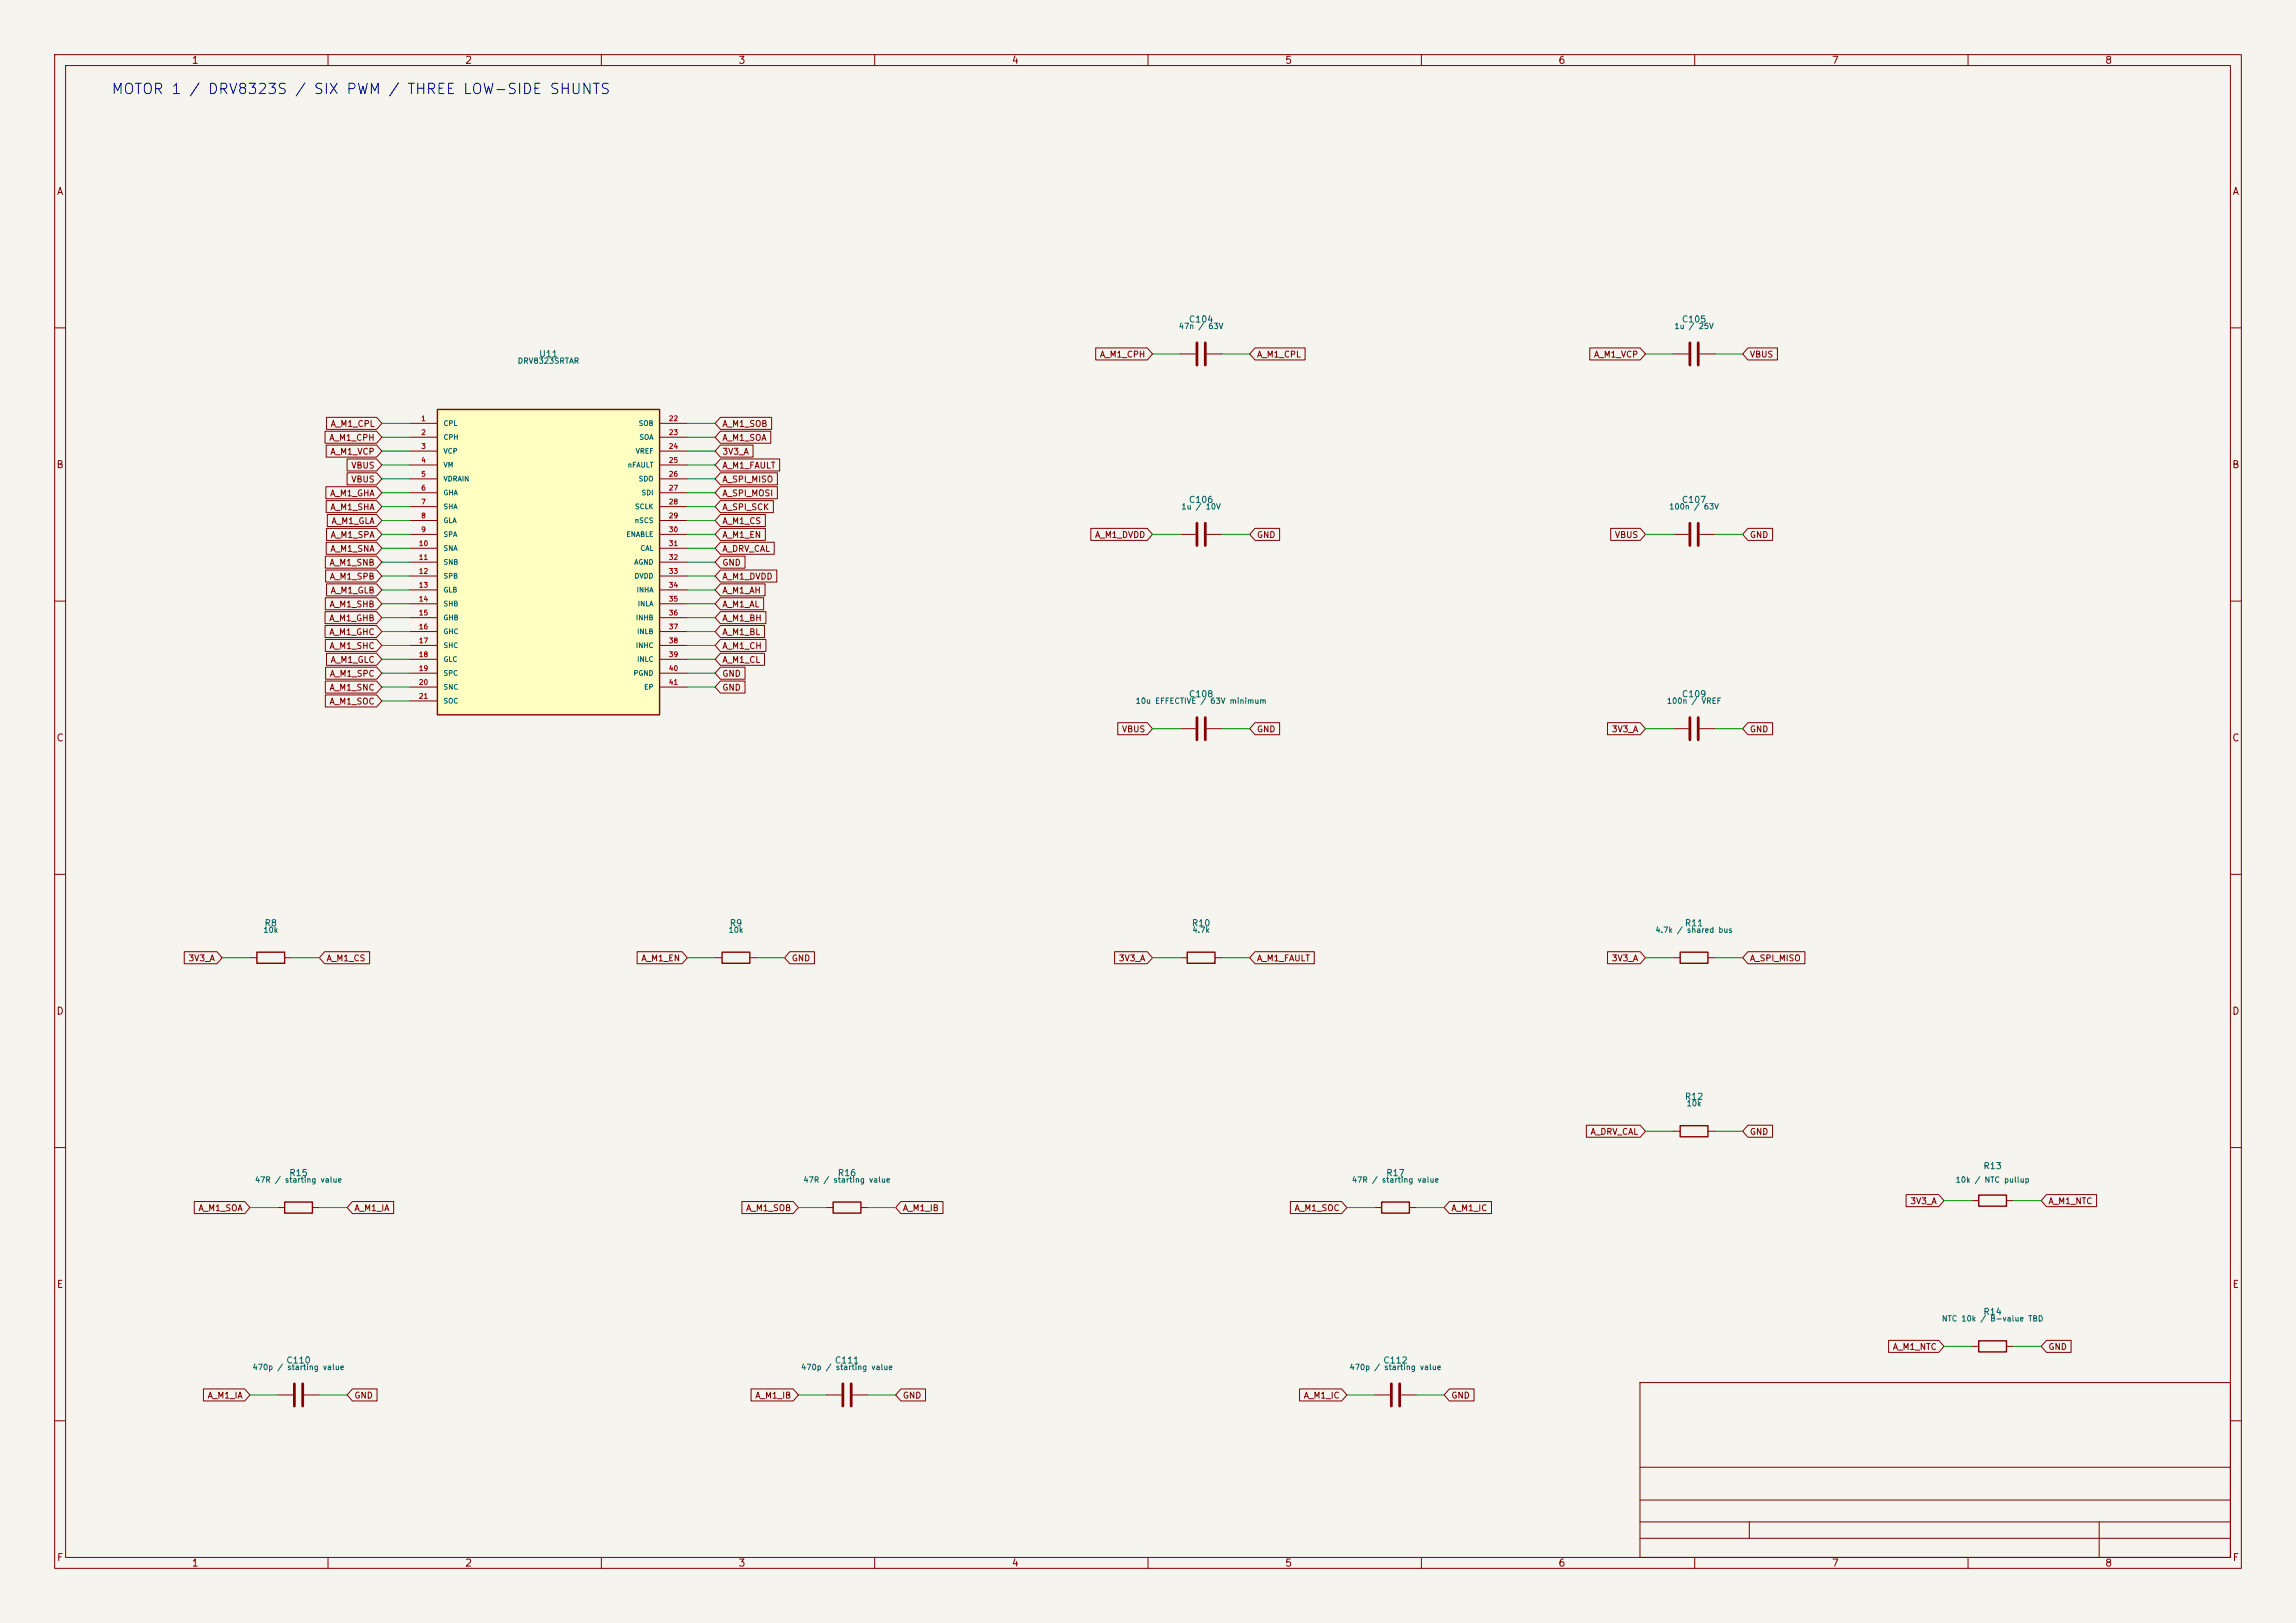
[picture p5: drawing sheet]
<svg xmlns="http://www.w3.org/2000/svg" width="420mm" height="297mm" viewBox="0 0 420 297" stroke-linecap="round" stroke-linejoin="round" font-family="sans-serif">
<defs><g id="words">
<text font-size="1.9" fill="#0000c2" x="20.2" y="17.7">MOTOR 1 / DRV8323S / SIX PWM / THREE LOW-SIDE SHUNTS</text>
<g font-size="1.3" fill="#840000">
<text x="35" y="12">1</text>
<text x="85" y="12">2</text>
<text x="135" y="12">3</text>
<text x="185" y="12">4</text>
<text x="235" y="12">5</text>
<text x="285" y="12">6</text>
<text x="335" y="12">7</text>
<text x="385" y="12">8</text>
<text x="10.3" y="36">A</text>
<text x="408.3" y="36">A</text>
<text x="10.2" y="86">B</text>
<text x="408.2" y="86">B</text>
<text x="10.2" y="136">C</text>
<text x="408.2" y="136">C</text>
<text x="10.2" y="186">D</text>
<text x="408.2" y="186">D</text>
<text x="10.3" y="236">E</text>
<text x="408.3" y="236">E</text>
<text x="10.3" y="286">F</text>
<text x="35" y="287">1</text>
<text x="85" y="287">2</text>
<text x="135" y="287">3</text>
<text x="185" y="287">4</text>
<text x="235" y="287">5</text>
<text x="285" y="287">6</text>
<text x="335" y="287">7</text>
<text x="385" y="287">8</text>
<text x="408.3" y="286">F</text>
</g>
<g font-size="1.2" fill="#006464">
<text x="217.4" y="59.3">C104</text>
<text x="307.5" y="59.3">C105</text>
<text x="98.5" y="65.6">U11</text>
<text x="217.4" y="92.3">C106</text>
<text x="307.5" y="92.3">C107</text>
<text x="217.4" y="127.9">C108</text>
<text x="307.5" y="127.9">C109</text>
<text x="48.3" y="169.8">R8</text>
<text x="133.4" y="169.8">R9</text>
<text x="217.9" y="169.8">R10</text>
<text x="308.1" y="169.8">R11</text>
<text x="308.1" y="201.5">R12</text>
<text x="52.8" y="215.5">R15</text>
<text x="153.2" y="215.5">R16</text>
<text x="253.5" y="215.5">R17</text>
<text x="362.7" y="214.2">R13</text>
<text x="362.7" y="240.9">R14</text>
<text x="52.3" y="249.8">C110</text>
<text x="152.6" y="249.8">C111</text>
<text x="252.9" y="249.8">C112</text>
</g>
<g font-size="1.1" fill="#840000">
<text x="201.1" y="65.7">A_M1_CPH</text>
<text x="229.8" y="65.7">A_M1_CPL</text>
<text x="291.5" y="65.7">A_M1_VCP</text>
<text x="320" y="65.7">VBUS</text>
<text x="60.1" y="80.9">A_M1_CPH</text>
<text x="60.3" y="83.5">A_M1_VCP</text>
<text x="60.4" y="78.4">A_M1_CPL</text>
<text x="132" y="83.5">3V3_A</text>
<text x="132" y="78.4">A_M1_SOB</text>
<text x="132" y="80.9">A_M1_SOA</text>
<text x="64.2" y="88.5">VBUS</text>
<text x="64.2" y="86">VBUS</text>
<text x="132" y="88.5">A_SPI_MISO</text>
<text x="132" y="86">A_M1_FAULT</text>
<text x="60.3" y="91.1">A_M1_GHA</text>
<text x="60.3" y="93.6">A_M1_SHA</text>
<text x="132" y="91.1">A_SPI_MOSI</text>
<text x="132" y="93.6">A_SPI_SCK</text>
<text x="60.3" y="101.2">A_M1_SNA</text>
<text x="60.4" y="98.7">A_M1_SPA</text>
<text x="60.5" y="96.2">A_M1_GLA</text>
<text x="132" y="101.2">A_DRV_CAL</text>
<text x="132" y="98.7">A_M1_EN</text>
<text x="132" y="96.2">A_M1_CS</text>
<text x="200.2" y="98.7">A_M1_DVDD</text>
<text x="229.8" y="98.7">GND</text>
<text x="295.3" y="98.7">VBUS</text>
<text x="320" y="98.7">GND</text>
<text x="60.2" y="103.8">A_M1_SNB</text>
<text x="60.2" y="106.3">A_M1_SPB</text>
<text x="132" y="106.3">A_M1_DVDD</text>
<text x="132" y="103.8">GND</text>
<text x="60.1" y="113.9">A_M1_GHB</text>
<text x="60.2" y="111.4">A_M1_SHB</text>
<text x="60.4" y="108.9">A_M1_GLB</text>
<text x="132" y="111.4">A_M1_AL</text>
<text x="132" y="113.9">A_M1_BH</text>
<text x="132" y="108.9">A_M1_AH</text>
<text x="60.1" y="116.5">A_M1_GHC</text>
<text x="60.2" y="119">A_M1_SHC</text>
<text x="132" y="119">A_M1_CH</text>
<text x="132" y="116.5">A_M1_BL</text>
<text x="60.2" y="124.1">A_M1_SPC</text>
<text x="60.4" y="121.6">A_M1_GLC</text>
<text x="132" y="121.6">A_M1_CL</text>
<text x="132" y="124.1">GND</text>
<text x="60.2" y="126.6">A_M1_SNC</text>
<text x="60.2" y="129.2">A_M1_SOC</text>
<text x="132" y="126.6">GND</text>
<text x="205.1" y="134.3">VBUS</text>
<text x="229.8" y="134.3">GND</text>
<text x="294.7" y="134.3">3V3_A</text>
<text x="320" y="134.3">GND</text>
<text x="34.4" y="176.2">3V3_A</text>
<text x="59.6" y="176.2">A_M1_CS</text>
<text x="117.2" y="176.2">A_M1_EN</text>
<text x="144.7" y="176.2">GND</text>
<text x="204.6" y="176.2">3V3_A</text>
<text x="229.8" y="176.2">A_M1_FAULT</text>
<text x="294.7" y="176.2">3V3_A</text>
<text x="320" y="176.2">A_SPI_MISO</text>
<text x="290.8" y="207.9">A_DRV_CAL</text>
<text x="320" y="207.9">GND</text>
<text x="36.2" y="221.9">A_M1_SOA</text>
<text x="64.7" y="221.9">A_M1_IA</text>
<text x="136.4" y="221.9">A_M1_SOB</text>
<text x="165.1" y="221.9">A_M1_IB</text>
<text x="236.7" y="221.9">A_M1_SOC</text>
<text x="265.4" y="221.9">A_M1_IC</text>
<text x="349.3" y="220.6">3V3_A</text>
<text x="374.6" y="220.6">A_M1_NTC</text>
<text x="346.1" y="247.3">A_M1_NTC</text>
<text x="374.6" y="247.3">GND</text>
<text x="37.9" y="256.2">A_M1_IA</text>
<text x="64.7" y="256.2">GND</text>
<text x="138.1" y="256.2">A_M1_IB</text>
<text x="165.1" y="256.2">GND</text>
<text x="238.4" y="256.2">A_M1_IC</text>
<text x="265.4" y="256.2">GND</text>
</g>
<g font-size="1" fill="#006464">
<text x="215.5" y="60.4">47n / 63V</text>
<text x="306.2" y="60.4">1u / 25V</text>
<text x="94.6" y="66.8">DRV8323SRTAR</text>
<text x="216" y="93.5">1u / 10V</text>
<text x="305.2" y="93.5">100n / 63V</text>
<text x="207.6" y="129">10u EFFECTIVE / 63V minimum</text>
<text x="304.8" y="129">100n / VREF</text>
<text x="48.1" y="170.9">10k</text>
<text x="133.2" y="170.9">10k</text>
<text x="218" y="170.9">4.7k</text>
<text x="302.7" y="170.9">4.7k / shared bus</text>
<text x="308.4" y="202.7">10k</text>
<text x="46.5" y="216.7">47R / starting value</text>
<text x="146.9" y="216.7">47R / starting value</text>
<text x="247.2" y="216.7">47R / starting value</text>
<text x="357.6" y="216.7">10k / NTC pullup</text>
<text x="355.1" y="242.1">NTC 10k / B-value TBD</text>
<text x="46.1" y="250.9">470p / starting value</text>
<text x="146.4" y="250.9">470p / starting value</text>
<text x="246.8" y="250.9">470p / starting value</text>
</g>
<g font-size=".9" fill="#a90000">
<text x="77" y="77.3">1</text>
<text x="122.2" y="77.3">22</text>
<text x="77" y="79.8">2</text>
<text x="77" y="82.3">3</text>
<text x="122.2" y="79.8">23</text>
<text x="122.2" y="82.3">24</text>
<text x="77" y="84.9">4</text>
<text x="77" y="87.4">5</text>
<text x="77" y="90">6</text>
<text x="122.2" y="84.9">25</text>
<text x="122.2" y="87.4">26</text>
<text x="122.2" y="90">27</text>
<text x="77" y="92.5">7</text>
<text x="77" y="95">8</text>
<text x="122.2" y="92.5">28</text>
<text x="122.2" y="95">29</text>
<text x="76.5" y="100.1">10</text>
<text x="77" y="97.6">9</text>
<text x="122.2" y="97.6">30</text>
<text x="122.2" y="100.1">31</text>
<text x="76.5" y="102.7">11</text>
<text x="76.5" y="105.2">12</text>
<text x="76.5" y="107.7">13</text>
<text x="122.2" y="102.7">32</text>
<text x="122.2" y="105.2">33</text>
<text x="122.2" y="107.7">34</text>
<text x="76.5" y="110.3">14</text>
<text x="76.5" y="112.8">15</text>
<text x="122.2" y="110.3">35</text>
<text x="122.2" y="112.8">36</text>
<text x="76.5" y="115.4">16</text>
<text x="76.5" y="117.9">17</text>
<text x="122.2" y="115.4">37</text>
<text x="122.2" y="117.9">38</text>
<text x="76.5" y="120.4">18</text>
<text x="76.5" y="123">19</text>
<text x="76.5" y="125.5">20</text>
<text x="122.2" y="120.4">39</text>
<text x="122.2" y="123">40</text>
<text x="122.2" y="125.5">41</text>
<text x="76.5" y="128.1">21</text>
</g>
<g font-size=".9" fill="#006464">
<text x="81" y="78.2">CPL</text>
<text x="81" y="80.7">CPH</text>
<text x="81" y="83.2">VCP</text>
<text x="116.2" y="83.2">VREF</text>
<text x="116.7" y="78.2">SOB</text>
<text x="116.9" y="80.7">SOA</text>
<text x="81" y="85.8">VM</text>
<text x="81" y="88.3">VDRAIN</text>
<text x="114.7" y="85.8">nFAULT</text>
<text x="116.7" y="88.3">SDO</text>
<text x="81" y="90.9">GHA</text>
<text x="81" y="93.4">SHA</text>
<text x="81" y="95.9">GLA</text>
<text x="116" y="95.9">nSCS</text>
<text x="116.1" y="93.4">SCLK</text>
<text x="117.3" y="90.9">SDI</text>
<text x="81" y="98.5">SPA</text>
<text x="81" y="101">SNA</text>
<text x="114.5" y="98.5">ENABLE</text>
<text x="117" y="101">CAL</text>
<text x="81" y="103.6">SNB</text>
<text x="81" y="106.1">SPB</text>
<text x="115.9" y="103.6">AGND</text>
<text x="116" y="106.1">DVDD</text>
<text x="81" y="108.6">GLB</text>
<text x="81" y="111.2">SHB</text>
<text x="81" y="113.7">GHB</text>
<text x="116.2" y="113.7">INHB</text>
<text x="116.4" y="108.6">INHA</text>
<text x="116.6" y="111.2">INLA</text>
<text x="81" y="116.3">GHC</text>
<text x="81" y="118.8">SHC</text>
<text x="116.2" y="118.8">INHC</text>
<text x="116.4" y="116.3">INLB</text>
<text x="81" y="121.3">GLC</text>
<text x="81" y="123.9">SPC</text>
<text x="115.8" y="123.9">PGND</text>
<text x="116.4" y="121.3">INLC</text>
<text x="81" y="126.4">SNC</text>
<text x="81" y="129">SOC</text>
<text x="117.7" y="126.4">EP</text>
</g>
</g></defs>
<path d="M0 0h420v297h-420z" fill="#f5f4ef" stroke="#f5f4ef" stroke-width=".18"/>
<g fill="none" stroke="#840000" stroke-width=".18">
<path d="M10 10h400v277h-400zM12 12h396v273h-396zM60 10v2M110 10v2M160 10v2M210 10v2M260 10v2M310 10v2M360 10v2M10 60h2M215.9 64.8h2.8M220.7 64.8h2.8"/>
<path d="M306.1 64.8h2.8M310.9 64.8h2.8M408 60h2M215.9 97.8h2.8M220.7 97.8h2.8M306.1 97.8h2.8M310.9 97.8h2.8M10 110h2M408 110h2M215.9 133.4h2.8M220.7 133.4h2.8M306.1 133.4h2.8"/>
<path d="M310.9 133.4h2.8M10 160h2M408 160h2M45.7 175.3h1.3M52.1 175.3h1.2M130.8 175.3h1.3M137.2 175.3h1.2M215.9 175.3h1.3M222.2 175.3h1.3M306.1 175.3h1.2M312.4 175.3h1.3M10 210h2"/>
<path d="M408 210h2M50.8 221h1.3M57.1 221h1.3M151.1 221h1.3M157.5 221h1.2M50.8 255.3h2.8M55.6 255.3h2.8M151.1 255.3h2.8M156 255.3h2.7M300 253h108v32h-108zM10 260h2M300 278.5h108"/>
<path d="M300 274.5h108M300 268.5h108M320 278.5v3M384 278.5v6.5M408 260h2M60 285v2M110 285v2M160 285v2M210 285v2M260 285v2M300 281.5h108M310 285v2"/>
<path d="M360 285v2"/>
</g>
<path d="M47 174.2h5.1v2.1h-5.1zM132.1 174.2h5.1v2.1h-5.1zM217.2 174.2h5v2.1h-5zM307.3 174.2h5.1v2.1h-5.1zM52.1 220h5v2h-5zM152.4 220h5.1v2h-5.1z" fill="none" stroke="#840000" stroke-width=".25"/>
<g fill="none" stroke="#840000" stroke-width=".51">
<path d="M218.9 62.7v4.1M220.5 62.7v4.1M309.1 62.7v4.1M310.6 62.7v4.1M218.9 95.8v4M220.5 95.8v4M309.1 95.8v4M310.6 95.8v4M218.9 131.3v4.1M220.5 131.3v4.1M309.1 131.3v4.1M310.6 131.3v4.1"/>
<path d="M53.8 253.2v4.1M55.4 253.2v4.1M154.2 253.2v4.1M155.7 253.2v4.1"/>
</g>
<path d="M80 74.9h40.6v55.9h-40.6z" fill="#ffffc2"/>
<path d="M80 74.9h40.6v55.9h-40.6zM252.7 220h5.1v2h-5.1zM307.3 206h5.1v2h-5.1zM361.9 218.7h5.1v2h-5.1zM361.9 245.4h5.1v2h-5.1z" fill="none" stroke="#840000" stroke-width=".25"/>
<g fill="none" stroke="#840000" stroke-width=".18">
<path d="M59.5 78.9h9.4l.9 1.1-.9 1.1h-9.4zM59.7 76.4h9.2l.9 1.1-.9 1.1h-9.2zM74.9 77.5h5.1M120.6 77.5h5.1M131.8 76.4h9.4v2.2h-9.4l-1-1.1zM131.8 78.9h9.2v2.2h-9.2l-1-1.1zM200.4 63.7h9.5l.9 1.1-.9 1.1h-9.5zM229.6 63.7h9.1v2.2h-9.1l-1-1.1zM290.8 63.7h9.2l1 1.1-1 1.1h-9.2zM319.7 63.7h5.4v2.2h-5.4l-.9-1.1zM59.6 89.1h9.3l.9 1.1-.9 1.1h-9.3zM59.7 81.4h9.2l.9 1.2-.9 1.1h-9.2z"/>
<path d="M59.7 99.2h9.2l.9 1.1-.9 1.1h-9.2zM59.7 91.6h9.2l.9 1.1-.9 1.1h-9.2zM59.7 96.7h9.2l.9 1.1-.9 1.1h-9.2zM59.9 94.1h9l.9 1.2-.9 1.1h-9zM63.5 86.5h5.4l.9 1.1-.9 1.1h-5.4zM63.5 84h5.4l.9 1.1-.9 1.1h-5.4zM74.9 80h5.1M74.9 82.6h5.1M74.9 85.1h5.1M74.9 87.6h5.1M74.9 90.2h5.1M74.9 92.7h5.1"/>
<path d="M74.9 95.3h5.1M74.9 97.8h5.1M120.6 80h5.1M120.6 82.6h5.1M120.6 85.1h5.1M120.6 87.6h5.1M120.6 90.2h5.1M120.6 92.7h5.1M120.6 95.3h5.1M120.6 97.8h5.1M131.8 81.4h5.9v2.3h-5.9l-1-1.1zM131.8 86.5h10.4v2.2h-10.4l-1-1.1z"/>
<path d="M131.8 84h10.8v2.2h-10.8l-1-1.1zM131.8 99.2h9.8v2.2h-9.8l-1-1.1zM131.8 89.1h10.4v2.2h-10.4l-1-1.1zM131.8 91.6h9.7v2.2h-9.7l-1-1.1zM131.8 96.7h8.2v2.2h-8.2l-1-1.1zM131.8 94.1h8.2v2.3h-8.2l-1-1.1zM199.5 96.7h10.4l.9 1.1-.9 1.1h-10.4zM229.6 96.7h4.5v2.2h-4.5l-1-1.1zM294.6 96.7h5.4l1 1.1-1 1.1h-5.4zM319.7 96.7h4.5v2.2h-4.5l-.9-1.1zM59.5 114.5h9.4l.9 1.1-.9 1.1h-9.4zM59.5 111.9h9.4l.9 1.1-.9 1.1h-9.4z"/>
<path d="M59.5 109.4h9.4l.9 1.1-.9 1.1h-9.4zM59.5 117h9.4l.9 1.1-.9 1.1h-9.4zM59.5 101.8h9.4l.9 1.1-.9 1.1h-9.4zM59.6 104.3h9.3l.9 1.1-.9 1.1h-9.3zM59.7 119.5h9.2l.9 1.2-.9 1.1h-9.2zM59.7 106.8h9.2l.9 1.2-.9 1.1h-9.2zM74.9 100.3h5.1M74.9 102.9h5.1M74.9 105.4h5.1M74.9 108h5.1M74.9 110.5h5.1M74.9 113h5.1"/>
<path d="M74.9 115.6h5.1M74.9 118.1h5.1M120.6 100.3h5.1M120.6 102.9h5.1M120.6 105.4h5.1M120.6 108h5.1M120.6 110.5h5.1M120.6 113h5.1M120.6 115.6h5.1M120.6 118.1h5.1M131.8 119.5h8v2.3h-8l-1-1.1zM131.8 104.3h10.3v2.2h-10.3l-1-1.1z"/>
<path d="M131.8 109.4h7.9v2.2h-7.9l-1-1.1zM131.8 111.9h8.3v2.2h-8.3l-1-1.1zM131.8 106.8h8.1v2.3h-8.1l-1-1.1zM131.8 117h8.3v2.2h-8.3l-1-1.1zM131.8 114.5h8v2.2h-8l-1-1.1zM131.8 101.8h4.5v2.2h-4.5l-1-1.1zM59.5 124.6h9.4l.9 1.1-.9 1.1h-9.4zM59.5 127.2h9.4l.9 1.1-.9 1.1h-9.4zM59.6 122.1h9.3l.9 1.1-.9 1.1h-9.3zM74.9 120.7h5.1M74.9 123.2h5.1M74.9 125.7h5.1"/>
<path d="M74.9 128.3h5.1M120.6 120.7h5.1M120.6 123.2h5.1M120.6 125.7h5.1M131.8 122.1h4.5v2.2h-4.5l-1-1.1zM131.8 124.6h4.5v2.2h-4.5l-1-1.1zM204.5 132.2h5.4l.9 1.2-.9 1.1h-5.4zM229.6 132.2h4.5v2.3h-4.5l-1-1.1zM294.1 132.2h5.9l1 1.2-1 1.1h-5.9zM319.7 132.2h4.5v2.3h-4.5l-.9-1.1zM33.7 174.2h6l.9 1.1-.9 1.1h-6zM59.4 174.2h8.2v2.2h-8.2l-1-1.1z"/>
<path d="M116.5 174.2h8.3l.9 1.1-.9 1.1h-8.3zM144.5 174.2h4.5v2.2h-4.5l-1-1.1zM203.9 174.2h6l.9 1.1-.9 1.1h-6zM229.6 174.2h10.8v2.2h-10.8l-1-1.1zM294.1 174.2h5.9l1 1.1-1 1.1h-5.9zM319.7 174.2h10.5v2.2h-10.5l-.9-1.1zM35.5 219.9h9.3l.9 1.1-.9 1.1h-9.3zM64.5 219.9h7.5v2.2h-7.5l-1-1.1zM135.7 219.9h9.4l.9 1.1-.9 1.1h-9.4zM164.8 219.9h7.7v2.2h-7.7l-1-1.1zM236 219.9h9.4l1 1.1-1 1.1h-9.4zM265.1 219.9h7.7v2.2h-7.7l-.9-1.1z"/>
<path d="M290.2 205.9h9.8l1 1.1-1 1.1h-9.8zM306.1 207h1.2M312.4 207h1.3M319.7 205.9h4.5v2.2h-4.5l-.9-1.1zM348.7 218.6h5.9l1 1.1-1 1.1h-5.9zM360.7 219.7h1.2M367 219.7h1.3M374.3 218.6h9.2v2.2h-9.2l-.9-1.1zM251.5 221h1.2M257.8 221h1.3M37.2 254.2h7.6l.9 1.1-.9 1.1h-7.6zM64.5 254.2h4.5v2.2h-4.5l-1-1.1z"/>
<path d="M137.4 254.2h7.7l.9 1.1-.9 1.1h-7.7zM164.8 254.2h4.5v2.2h-4.5l-1-1.1zM237.7 254.2h7.7l1 1.1-1 1.1h-7.7zM251.5 255.3h2.8M256.3 255.3h2.8M265.1 254.2h4.5v2.2h-4.5l-.9-1.1zM345.5 245.3h9.1l1 1.1-1 1.1h-9.1zM360.7 246.4h1.2M367 246.4h1.3M374.3 245.3h4.6v2.2h-4.6l-.9-1.1z"/>
</g>
<path d="M254.5 253.2v4.1M256 253.2v4.1" fill="none" stroke="#840000" stroke-width=".51"/>
<g fill="none" stroke="#009600" stroke-width=".18">
<path d="M69.8 77.5h5.1M125.7 77.5h5.1M210.8 64.8h5.1M223.5 64.8h5.1M301 64.8h5.1M313.7 64.8h5.1M69.8 82.6h5.1M69.8 92.7h5.1M69.8 87.6h5.1M69.8 80h5.1M69.8 97.8h5.1M69.8 85.1h5.1"/>
<path d="M69.8 95.3h5.1M69.8 90.2h5.1M125.7 82.6h5.1M125.7 92.7h5.1M125.7 87.6h5.1M125.7 80h5.1M125.7 97.8h5.1M125.7 85.1h5.1M125.7 95.3h5.1M125.7 90.2h5.1M210.8 97.8h5.1M223.5 97.8h5.1"/>
<path d="M301 97.8h5.1M313.7 97.8h5.1M69.8 118.1h5.1M69.8 108h5.1M69.8 100.3h5.1M69.8 105.4h5.1M69.8 110.5h5.1M69.8 115.6h5.1M69.8 113h5.1M69.8 102.9h5.1M125.7 118.1h5.1M125.7 108h5.1"/>
<path d="M125.7 100.3h5.1M125.7 105.4h5.1M125.7 110.5h5.1M125.7 115.6h5.1M125.7 113h5.1M125.7 102.9h5.1M69.8 120.7h5.1M69.8 123.2h5.1M69.8 125.7h5.1M69.8 128.3h5.1M125.7 120.7h5.1M125.7 123.2h5.1"/>
<path d="M125.7 125.7h5.1M210.8 133.4h5.1M223.5 133.4h5.1M301 133.4h5.1M313.7 133.4h5.1M40.6 175.3h5.1M53.3 175.3h5.1M125.7 175.3h5.1M138.4 175.3h5.1M210.8 175.3h5.1M223.5 175.3h5.1M301 175.3h5.1"/>
<path d="M313.7 175.3h5.1M301 207h5.1M313.7 207h5.1M355.6 219.7h5.1M368.3 219.7h5.1M45.7 221h5.1M58.4 221h5.1M146 221h5.1M158.7 221h5.1M246.4 221h5.1M259.1 221h5.1M45.7 255.3h5.1"/>
<path d="M58.4 255.3h5.1M146 255.3h5.1M158.7 255.3h5.1M246.4 255.3h5.1M259.1 255.3h5.1M355.6 246.4h5.1M368.3 246.4h5.1"/>
</g>
<use href="#words"/>
</svg>
